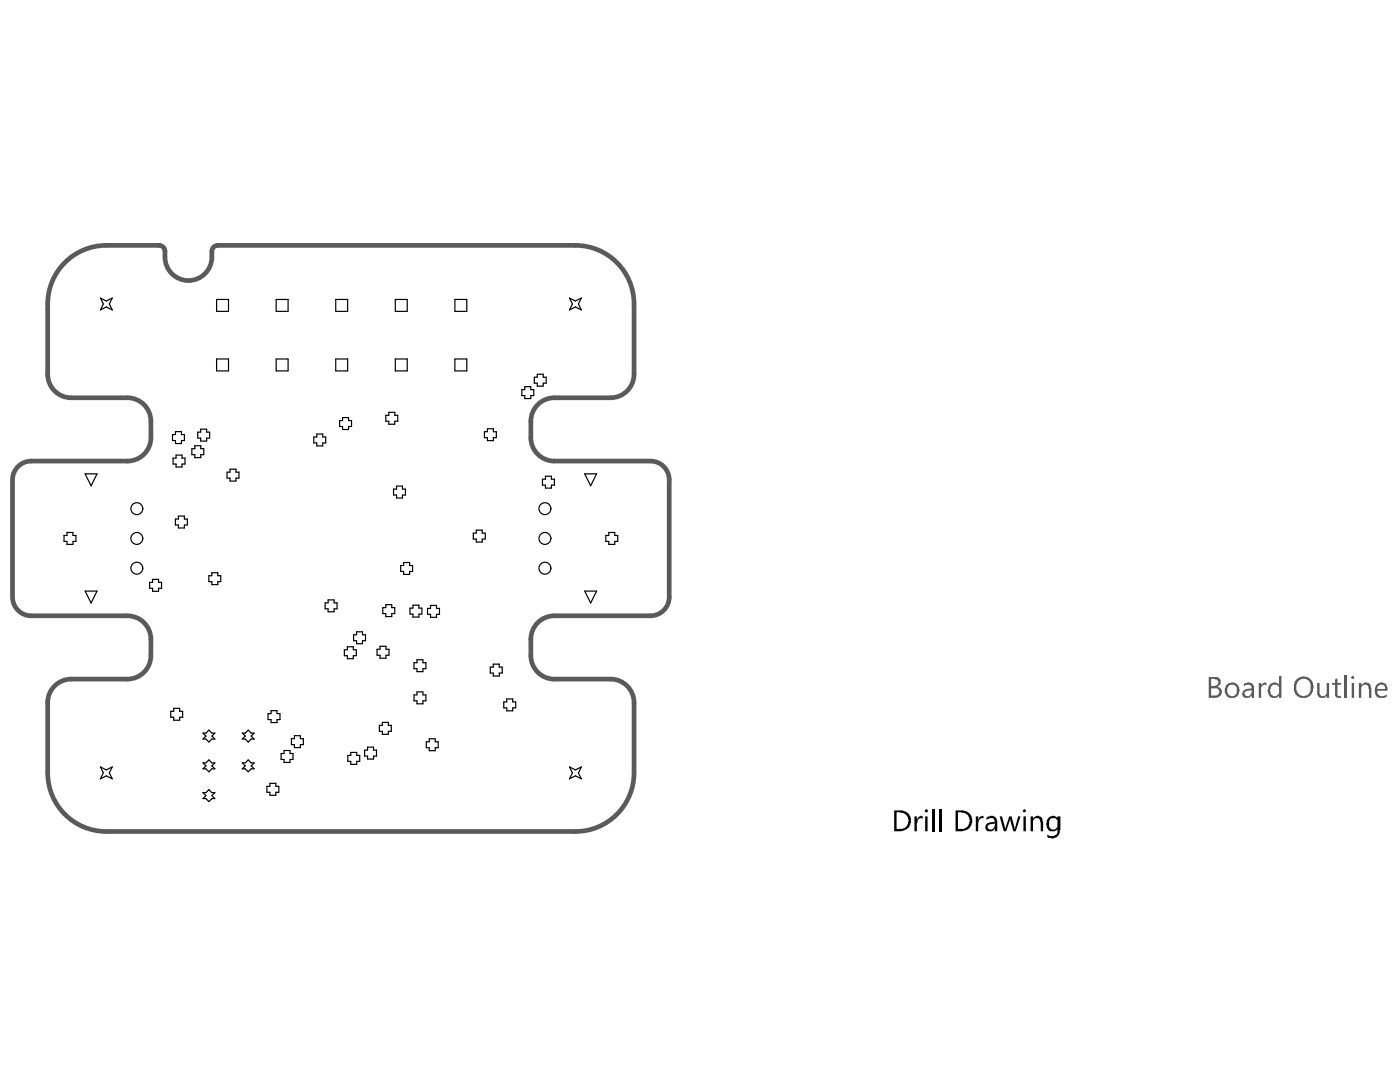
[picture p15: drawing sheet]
<svg xmlns="http://www.w3.org/2000/svg" width="279mm" height="216mm" viewBox="0 0 279 216" stroke-linecap="round" stroke-linejoin="round" font-family="sans-serif">
<g fill="none" stroke="#5a5a5a" stroke-width=".94">
<path d="M21.2 49h10.6M32.9 50.1v1.2M42.3 50.1v1.2M43.5 49h71.3M9.5 60.7v14.1M14.2 79.4h11.2M110.6 79.4h11.3M126.5 60.7v14M2.5 95.9v23.1M6.2 92h19.2M30.1 84v3.3M105.9 84v3.3"/>
<path d="M110.6 92h19.2M133.6 95.7v23.4M6.2 122.9h19.2M14.2 135.5h11.2M30.1 127.6v3.2M105.9 127.6v3.2M110.6 122.9h19.2M110.6 135.5h11.3M9.5 140v14.2M126.5 140.2v14M21.2 165.9h93.6"/>
</g>
<g fill="#5a5a5a">
<path d="M251.2 136.3h.5v.6v-.3l.3-.3 .6-.1 .2 .1v.5h-.2a.49 .49 0 0 0-.5-.1 .49 .49 0 0 0-.3 .4h-.1v2.2h-.5z"/>
<path d="M262.9 136.3h.4v1.6a.74 .74 0 0 0 .8 1 .74 .74 0 0 0 .7-1v-1.6h.4v3h-.4v-.5a1.07 1.07 0 0 1-1.8 0l-.1-.1z"/>
<path d="M266.4 135.6l.5-.3v1h.7v.3h-.7v1.7a.44 .44 0 0 0 .2 .5 .44 .44 0 0 0 .5 0v.5h-.2a.71 .71 0 0 1-1-.9v-1.8h-.6v-.3h.6z"/>
<path d="M268.2 134.9h.6v4.4h-.6z"/>
<path d="M271.2 136.3h.5v.5l.1-.3a1.14 1.14 0 0 1 1.7 0l.2 .7v2.1h-.5v-1.8l-.1-.1a.69 .69 0 0 0-.5-.8 .69 .69 0 0 0-.8 .4l-.1 .1v2.2h-.5z"/>
<path d="M241.7 135.5v1.4h.8v-.1a.6 .6 0 0 0 .6-.7 .6 .6 0 0 0-.7-.5v-.1zM241.7 137.4v1.4h.8a.61 .61 0 0 0 .8-.6h.1l-.1-.4a.66 .66 0 0 0-1-.4zM241.2 135.1h1.3a.97 .97 0 0 1 1.1 .8 .97 .97 0 0 1-.7 1.1 1.08 1.08 0 0 1 .9 1.1 1.08 1.08 0 0 1-.9 1l-.1 .2h-1.6z"/>
<path d="M245.2 136.9a1.42 1.42 0 0 0 .2 1.9 1.01 1.01 0 0 0 1.2-.1 1.01 1.01 0 0 0 .2-1.2v-.3a1.05 1.05 0 0 0-1.6-.3zM244.7 136.8a1.52 1.52 0 0 1 2.5 .1l.1 .2a1.6 1.6 0 0 1-1.1 2.2h-.2a1.09 1.09 0 0 1-1.3-.8h-.1a2.37 2.37 0 0 1 .1-1.7z"/>
<path d="M248.4 138.2a.66 .66 0 0 0 .6 .7 .66 .66 0 0 0 .7-.6h.1v-.6l-1 .1zM248.2 136.4h.2a1.3 1.3 0 0 1 1.7 .2v.3h.2v2.4h-.5v-.5a1.02 1.02 0 0 1-1.1 .5 1.02 1.02 0 0 1-.8-1l.1-.1a.59 .59 0 0 1 .6-.6v-.1l1.2-.1a.8 .8 0 0 0-.6-.8 .8 .8 0 0 0-.8 .3l-.2 .1z"/>
<path d="M253.2 136.8h.2a1.11 1.11 0 0 1 1.9-.2v-1.7h.4v4.4h-.4v-.5a1.18 1.18 0 0 1-1.3 .4 1.18 1.18 0 0 1-.9-1l-.1-.6zM253.7 136.9v.1a1.33 1.33 0 0 0 .3 1.8 .83 .83 0 0 0 .8 0 .83 .83 0 0 0 .5-.7v-.6a.76 .76 0 0 0-.3-.8 .76 .76 0 0 0-.8-.1z"/>
<path d="M258.9 136a2.36 2.36 0 0 0 .3 2.5 1.43 1.43 0 0 0 1.6 .3 1.43 1.43 0 0 0 .8-1.4 1.47 1.47 0 0 0-.7-1.8 1.47 1.47 0 0 0-1.8 .3zM258.6 135.7a2 2 0 0 1 3.4 .6v.2a2.18 2.18 0 0 1-1.3 2.8 1.93 1.93 0 0 1-2.3-1.2 3.3 3.3 0 0 1 .1-2.2z"/>
<path d="M269.6 135.1l.2-.1a.31 .31 0 0 1 .4 .1 .31 .31 0 0 1-.2 .4 .31 .31 0 0 1-.4-.3zM269.8 136.3h.4v3h-.4z"/>
<path d="M275 136.9l-.1 .6h1.5l-.1-.7h-.2v-.2h-.7zM274.8 136.5l.2-.1a1.41 1.41 0 0 1 1.8 .4l.1 1h-2a.97 .97 0 0 0 .5 1.1 .97 .97 0 0 0 1.1-.2l.3-.2v.5l-.4 .1a1.38 1.38 0 0 1-2-.7 2.75 2.75 0 0 1 .4-1.9z"/>
</g>
<g fill="none" stroke="#5a5a5a" stroke-width=".94">
<path d="M21.2 49a11.7 11.7 0 0 0-11.7 11.7M31.8 49a1.17 1.17 0 0 1 1.1 1.1M32.9 51.3a4.7 4.7 0 0 0 4.7 4.7 4.7 4.7 0 0 0 4.7-4.7M43.5 49a1.17 1.17 0 0 0-1.2 1.1M114.8 49a11.7 11.7 0 0 1 11.7 11.7M9.5 74.7a4.7 4.7 0 0 0 4.7 4.7M25.4 79.4a4.7 4.7 0 0 1 4.7 4.6M110.6 79.4a4.7 4.7 0 0 0-4.7 4.6M126.5 74.7a4.7 4.7 0 0 1-4.6 4.7M6.2 92a3.7 3.7 0 0 0-3.7 3.7M30.1 87.3a4.7 4.7 0 0 1-4.7 4.7M105.9 87.3a4.7 4.7 0 0 0 4.7 4.7"/>
<path d="M129.8 92a3.7 3.7 0 0 1 3.8 3.7M2.5 119.1a3.7 3.7 0 0 0 3.7 3.8M133.6 119.1a3.7 3.7 0 0 1-3.8 3.8M14.2 135.5a4.7 4.7 0 0 0-4.7 4.7M25.4 122.9a4.7 4.7 0 0 1 4.7 4.7M30.1 130.8a4.7 4.7 0 0 1-4.7 4.7M105.9 130.8a4.7 4.7 0 0 0 4.7 4.7M110.6 122.9a4.7 4.7 0 0 0-4.7 4.7M121.9 135.5a4.7 4.7 0 0 1 4.6 4.7M9.5 154.2a11.7 11.7 0 0 0 11.7 11.7M126.5 154.2a11.7 11.7 0 0 1-11.7 11.7"/>
</g>
<g fill="none" stroke="#000" stroke-width=".24">
<path d="M20 59.5l1.2 .6 1.2-.6-.6 1.2 .6 1.1-1.2-.5-1.2 .5 .6-1.1zM43.2 59.8h2.4v2.3h-2.4zM55.1 59.8h2.4v2.3h-2.4zM67 59.8h2.4v2.3h-2.4zM78.9 59.8h2.4v2.3h-2.4zM90.8 59.8h2.4v2.3h-2.4zM113.6 59.5l1.2 .6 1.2-.6-.6 1.2 .6 1.1-1.2-.5-1.2 .5 .6-1.1zM43.2 71.6h2.4v2.4h-2.4zM55.1 71.6h2.4v2.4h-2.4zM67 71.6h2.4v2.4h-2.4zM78.9 71.6h2.4v2.4h-2.4zM90.8 71.6h2.4v2.4h-2.4z"/>
<path d="M104.1 77.7h.6v-.5h1.2v.5h.6v1.2h-.6v.6h-1.2v-.6h-.6zM106.6 75.3h.6v-.6h1.2v.6h.6v1.2h-.6v.6h-1.2v-.6h-.6zM17 94.6h2.4l-1.2 2.3zM34.4 86.7h.6v-.6h1.2v.6h.6v1.2h-.6v.6h-1.2v-.6h-.6zM34.5 91.4h.6v-.6h1.2v.6h.6v1.2h-.6v.6h-1.2v-.6h-.6zM38.3 89.5h.6v-.6h1.2v.6h.6v1.2h-.6v.6h-1.2v-.6h-.6zM39.5 86.2h.6v-.6h1.1v.6h.6v1.2h-.6v.6h-1.1v-.6h-.6zM45.3 94.2h.6v-.6h1.2v.6h.6v1.2h-.6v.6h-1.2v-.6h-.6zM62.6 87.2h.6v-.6h1.2v.6h.6v1.2h-.6v.6h-1.2v-.6h-.6zM67.8 83.9h.6v-.6h1.2v.6h.6v1.2h-.6v.6h-1.2v-.6h-.6zM77 82.9h.6v-.6h1.2v.6h.6v1.2h-.6v.6h-1.2v-.6h-.6zM78.5 97.6h.6v-.6h1.2v.6h.6v1.2h-.6v.6h-1.2v-.6h-.6z"/>
<path d="M96.7 86.1h.6v-.6h1.2v.6h.6v1.2h-.6v.6h-1.2v-.6h-.6zM108.3 95.6h.6v-.6h1.1v.6h.6v1.2h-.6v.6h-1.1v-.6h-.6zM116.7 94.6h2.4l-1.2 2.3zM12.8 106.8h.6v-.5h1.2v.5h.6v1.2h-.6v.6h-1.2v-.6h-.6zM17 117.9h2.4l-1.2 2.4zM29.9 116.2h.6v-.6h1.1v.6h.6v1.2h-.6v.6h-1.1v-.6h-.6zM35 103.6h.6v-.6h1.2v.6h.6v1.2h-.6v.6h-1.2v-.6h-.6zM41.7 114.9h.6v-.6h1.2v.6h.6v1.2h-.6v.6h-1.2v-.6h-.6zM80 112.8h.6v-.6h1.1v.6h.6v1.2h-.6v.6h-1.1v-.6h-.6zM94.5 106.4h.6v-.6h1.1v.6h.6v1.2h-.6v.6h-1.1v-.6h-.6zM116.7 117.9h2.4l-1.2 2.4zM120.9 106.8h.6v-.5h1.2v.5h.6v1.2h-.6v.6h-1.2v-.6h-.6z"/>
<path d="M64.9 120.3h.6v-.6h1.2v.6h.6v1.2h-.6v.6h-1.2v-.6h-.6zM68.7 129.7h.6v-.6h1.2v.6h.6v1.1h-.6v.6h-1.2v-.6h-.6zM70.6 126.7h.6v-.6h1.1v.6h.6v1.2h-.6v.5h-1.1v-.5h-.6zM75.2 129.6h.6v-.6h1.2v.6h.6v1.1h-.6v.6h-1.2v-.6h-.6zM76.4 121.2h.6v-.5h1.2v.5h.6v1.2h-.6v.6h-1.2v-.6h-.6zM81.8 121.3h.6v-.5h1.2v.5h.6v1.2h-.6v.6h-1.2v-.6h-.6zM82.6 132.2h.6v-.6h1.2v.6h.6v1.2h-.6v.6h-1.2v-.6h-.6zM82.6 138.7h.6v-.6h1.2v.6h.6v1.1h-.6v.6h-1.2v-.6h-.6zM85.3 121.4h.6v-.6h1.2v.6h.6v1.2h-.6v.6h-1.2v-.6h-.6zM97.8 133.1h.6v-.6h1.2v.6h.6v1.2h-.6v.6h-1.2v-.6h-.6zM20 153l1.2 .6 1.2-.6-.6 1.2 .6 1.2-1.2-.6-1.2 .6 .6-1.2zM34.1 141.9h.6v-.6h1.2v.6h.6v1.2h-.6v.6h-1.2v-.6h-.6z"/>
<path d="M40.5 152.2h.6l.6-.6 .6 .6h.6l-.6 .6 .6 .6h-.6l-.6 .6-.6-.6h-.6l.6-.6zM40.5 158.2h.6l.6-.6 .6 .6h.6l-.6 .6 .6 .6h-.6l-.6 .5-.6-.5h-.6l.6-.6zM40.5 146.3h.6l.6-.6 .6 .6h.6l-.6 .6 .6 .6h-.6l-.6 .6-.6-.6h-.6l.6-.6zM48.4 152.2h.5l.6-.6 .6 .6h.6l-.6 .6 .6 .6h-.6l-.6 .6-.6-.6h-.5l.5-.6zM48.4 146.3h.5l.6-.6 .6 .6h.6l-.6 .6 .6 .6h-.6l-.6 .6-.6-.6h-.5l.5-.6zM53.3 156.9h.6v-.6h1.1v.6h.6v1.2h-.6v.6h-1.1v-.6h-.6zM53.5 142.4h.6v-.6h1.2v.6h.6v1.2h-.6v.6h-1.2v-.6h-.6zM56.1 150.4h.6v-.6h1.2v.6h.6v1.1h-.6v.6h-1.2v-.6h-.6zM58.2 147.4h.6v-.6h1.1v.6h.6v1.2h-.6v.6h-1.1v-.6h-.6zM69.4 150.7h.6v-.6h1.2v.6h.6v1.2h-.6v.6h-1.2v-.6h-.6zM72.8 149.7h.6v-.6h1.1v.6h.6v1.2h-.6v.6h-1.1v-.6h-.6zM75.7 144.7h.6v-.6h1.2v.6h.6v1.2h-.6v.6h-1.2v-.6h-.6z"/>
<path d="M85.1 148h.6v-.6h1.2v.6h.6v1.2h-.6v.6h-1.2v-.6h-.6zM100.5 140.1h.6v-.6h1.2v.6h.6v1.1h-.6v.6h-1.2v-.6h-.6zM113.6 153l1.2 .6 1.2-.6-.6 1.2 .6 1.2-1.2-.6-1.2 .6 .6-1.2z"/>
<circle cx="27.3" cy="113.4" r="1.19"/>
<circle cx="27.3" cy="101.5" r="1.19"/>
<circle cx="27.3" cy="107.4" r="1.19"/>
<circle cx="108.8" cy="113.4" r="1.19"/>
<circle cx="108.8" cy="101.5" r="1.19"/>
<circle cx="108.8" cy="107.4" r="1.19"/>
</g>
<g fill="#000">
<path d="M182.5 162.9h.5v.6h.1v-.2l.3-.4 .5-.1 .3 .1v.5h-.2a.49 .49 0 0 0-.5-.1 .49 .49 0 0 0-.3 .4h-.1l-.1 .6v1.6h-.5zM186.1 161.5h.4v4.4h-.4zM187.5 161.5h.5v4.4h-.5zM194.7 162.9h.5v.6h.1l.2-.5 .7-.2 .1 .6a.5 .5 0 0 0-.8 .2h-.2l-.1 .5v1.8h-.5zM199.5 162.9h.5l.7 2.5 .7-2.5h.5l.6 2.5 .7-2.5h.5l-1 3h-.5l-.6-2.4h-.1l-.7 2.4h-.5zM205.7 162.9h.5v.5a1 1 0 0 1 1-.6 1 1 0 0 1 .9 .8l.1 .4v1.9h-.5v-1.8h-.1a.68 .68 0 0 0-.5-.8 .68 .68 0 0 0-.8 .4h-.1v2.2h-.5z"/>
<path d="M178.9 162.1v3.3h.7a1.63 1.63 0 0 0 1.7-1.5v-.2a1.66 1.66 0 0 0-1.3-1.5zM178.5 161.7h1.1a2.1 2.1 0 0 1 2.2 2.5 1.93 1.93 0 0 1-1.6 1.6l-1.7 .1z"/>
<path d="M184.5 161.7h.1a.24 .24 0 0 1 .3-.2 .24 .24 0 0 1 .2 .2h.1a.36 .36 0 0 1-.3 .4 .36 .36 0 0 1-.4-.4zM184.6 162.9h.5v3h-.5z"/>
<path d="M191.2 162.1v3.3h.7a1.65 1.65 0 0 0 1.5-1.2 1.65 1.65 0 0 0-.6-1.8l-.3-.2zM190.7 161.7h1.3a2.03 2.03 0 0 1 1.9 1.4 2.03 2.03 0 0 1-.7 2.3v.1l-1.1 .4h-1.4z"/>
<path d="M197.2 164.6a.59 .59 0 0 0 .2 .8 .59 .59 0 0 0 .8-.1l.2-.1 .1-.9zM196.9 163.1l.2-.1a1.18 1.18 0 0 1 1.7 .3l.2 .4v2.2h-.5v-.5a1.3 1.3 0 0 1-1.7 .2v-.1a1.01 1.01 0 0 1 .8-1.4l.9-.1v-.1a.84 .84 0 0 0-1.4-.4l-.2 .1z"/>
<path d="M204.2 161.8a.28 .28 0 0 1 .5 0 .28 .28 0 0 1-.5 0zM204.3 162.9h.4v3h-.4z"/>
<path d="M209.6 163.4a2.02 2.02 0 0 0 0 1.9 .82 .82 0 0 0 .9 .2 .82 .82 0 0 0 .5-.7v-.7a.76 .76 0 0 0-.2-.8 .76 .76 0 0 0-.8 0zM209.1 163.3a1.19 1.19 0 0 1 1.9 0v-.4h.6v2.7h-.1a1.23 1.23 0 0 1-.8 1.5l-.4 .2-1.2-.1-.1-.6a1.32 1.32 0 0 0 2-.5v-.7v.1a1.31 1.31 0 0 1-1.6 .2 1.31 1.31 0 0 1-.5-1.6z"/>
</g>
</svg>
